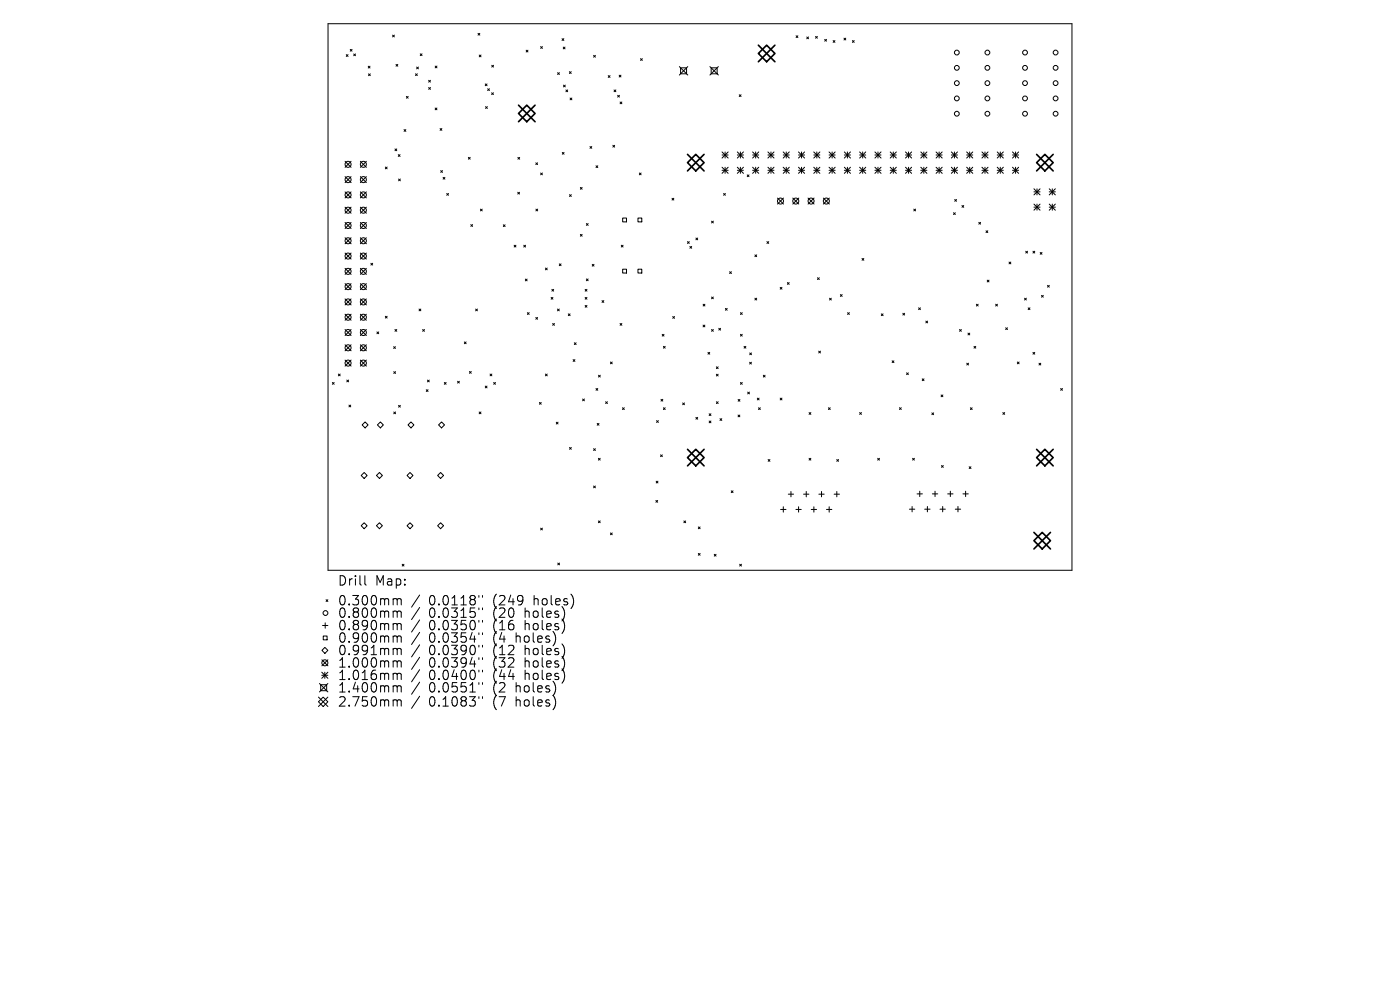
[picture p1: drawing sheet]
<svg xmlns="http://www.w3.org/2000/svg" width="297mm" height="210mm" viewBox="0 0 297 210" stroke-linecap="round" stroke-linejoin="round" font-family="sans-serif">
<defs><g id="words">
<g font-size="2.8">
<text x="71.6" y="124.5">Drill</text>
<text x="79.6" y="124.5">Map:</text>
<text x="71.6" y="128.7">0.300mm</text>
<text x="71.6" y="131.3">0.800mm</text>
<text x="91" y="128.7">0.0118&quot;</text>
<text x="91" y="131.3">0.0315&quot;</text>
<text x="104.7" y="128.7">(249</text>
<text x="104.7" y="131.3">(20</text>
<text x="111.6" y="131.3">holes)</text>
<text x="113.5" y="128.7">holes)</text>
<text x="71.6" y="134">0.890mm</text>
<text x="71.6" y="136.6">0.900mm</text>
<text x="91" y="134">0.0350&quot;</text>
<text x="91" y="136.6">0.0354&quot;</text>
<text x="104.7" y="134">(16</text>
<text x="104.7" y="136.6">(4</text>
<text x="109.7" y="136.6">holes)</text>
<text x="111.6" y="134">holes)</text>
<text x="71.6" y="139.3">0.991mm</text>
<text x="71.6" y="141.9">1.000mm</text>
<text x="91" y="139.3">0.0390&quot;</text>
<text x="91" y="141.9">0.0394&quot;</text>
<text x="104.7" y="139.3">(12</text>
<text x="104.7" y="141.9">(32</text>
<text x="111.6" y="139.3">holes)</text>
<text x="111.6" y="141.9">holes)</text>
<text x="71.6" y="144.5">1.016mm</text>
<text x="71.6" y="147.2">1.400mm</text>
<text x="91" y="144.5">0.0400&quot;</text>
<text x="91" y="147.2">0.0551&quot;</text>
<text x="104.7" y="144.5">(44</text>
<text x="104.7" y="147.2">(2</text>
<text x="109.7" y="147.2">holes)</text>
<text x="111.6" y="144.5">holes)</text>
<text x="71.6" y="150.2">2.750mm</text>
<text x="91" y="150.2">0.1083&quot;</text>
<text x="104.7" y="150.2">(7</text>
<text x="109.7" y="150.2">holes)</text>
</g>
</g></defs>
<g fill="none" stroke="#000" stroke-width=".21">
<path d="M69.6 5h157.8v116h-157.8zM73.5 11.6l.3 .4M73.8 11.6l-.3 .4M74.3 10.5l.4 .4M74.7 10.5l-.4 .4M75 11.4l.4 .4M75.4 11.4l-.4 .4M78.1 14l.4 .4M78.2 15.7l.4 .4M78.5 14l-.4 .4M78.6 15.7l-.4 .4M83.3 7.4l.4 .4"/>
<path d="M83.7 7.4l-.4 .4M84 13.7l.4 .3M84.4 13.7l-.4 .3M88.1 15.7l.4 .3M88.4 14.2l.4 .4M88.5 15.7l-.4 .3M88.8 14.2l-.4 .4M89.2 11.4l.3 .4M89.5 11.4l-.3 .4M90.9 17l.4 .4M90.9 18.6l.4 .3M91.3 17l-.4 .4"/>
<path d="M91.3 18.6l-.4 .3M92.3 14l.4 .4M92.7 14l-.4 .4M101.4 7.1l.4 .4M101.7 11.7l.3 .4M101.8 7.1l-.4 .4M102 11.7l-.3 .4M102.9 17.8l.4 .4M103.3 17.8l-.4 .4M103.5 18.8l.3 .4M103.8 18.8l-.3 .4M104.3 19.7l.4 .4"/>
<path d="M104.3 13.8l.4 .4M104.7 19.7l-.4 .4M104.7 13.8l-.4 .4M111.6 10.7l.4 .3M112 10.7l-.4 .3M114.7 9.9l.4 .4M115.1 9.9l-.4 .4M118.3 15.4l.4 .4M118.7 15.4l-.4 .4M119.2 8.2l.4 .4M119.5 10l.4 .4M119.5 18.1l.4 .3"/>
<path d="M119.6 8.2l-.4 .4M119.9 10l-.4 .4M119.9 18.1l-.4 .3M120.1 19.1l.3 .4M120.4 19.1l-.3 .4M120.8 15.2l.4 .4M121.2 15.2l-.4 .4M125.9 11.7l.4 .4M126.3 11.7l-.4 .4M129 16l.4 .4M129.4 16l-.4 .4M130.3 19.1l.4 .4"/>
<path d="M130.7 19.1l-.4 .4M131.4 16l.3 .3M131.7 16l-.3 .3M135.9 12.4l.4 .4M136.3 12.4l-.4 .4M144.1 14.1l1.8 1.8M144.4 14.4h1.2v1.3h-1.2zM145.9 14.1l-1.8 1.8M150.6 14.1l1.8 1.8M150.9 14.4h1.2v1.3h-1.2zM152.4 14.1l-1.8 1.8M168.9 7.6l.4 .4"/>
<path d="M169.3 7.6l-.4 .4M171.1 7.8l.4 .4M171.5 7.8l-.4 .4M173 7.7l.4 .4M173.4 7.7l-.4 .4M175 8.4l.3 .3M175.3 8.4l-.3 .3M176.7 8.6l.4 .4M177.1 8.6l-.4 .4M179 8.1l.4 .4M179.4 8.1l-.4 .4M180.8 8.6l.4 .4"/>
<path d="M181.2 8.6l-.4 .4M73.2 34.2l1.3 1.3M73.2 37.5l1.3 1.2M74.5 34.2l-1.3 1.3M74.5 37.5l-1.3 1.2M76.4 37.5l1.3 1.2M76.4 34.2l1.3 1.3M77.7 34.2l-1.3 1.3M77.7 37.5l-1.3 1.2M81.7 35.4l.4 .4M82.1 35.4l-.4 .4M83.8 31.6l.4 .4"/>
<path d="M84.2 31.6l-.4 .4M84.5 32.8l.4 .4M84.6 38l.3 .4M84.9 32.8l-.4 .4M84.9 38l-.3 .4M85.7 27.5l.4 .4M86.1 27.5l-.4 .4M86.2 20.5l.4 .3M86.6 20.5l-.4 .3M92.3 22.9l.4 .4M92.7 22.9l-.4 .4M93.4 27.3l.3 .3"/>
<path d="M93.5 36.2l.4 .4M93.7 27.3l-.3 .3M93.9 36.2l-.4 .4M94 37.6l.4 .4M94.4 37.6l-.4 .4M99.4 33.4l.3 .4M99.7 33.4l-.3 .4M103 22.6l.4 .4M103.4 22.6l-.4 .4M109.9 33.4l.3 .4M110.2 33.4l-.3 .4M113.7 34.5l.3 .4"/>
<path d="M114 34.5l-.3 .4M114.7 36.7l.4 .4M115.1 36.7l-.4 .4M119.3 32.3l.4 .4M119.7 32.3l-.4 .4M120.9 20.8l.4 .4M121.3 20.8l-.4 .4M123.1 39.8l.4 .3M123.5 39.8l-.4 .3M125.2 31.1l.3 .4M125.5 31.1l-.3 .4M126.4 35.2l.4 .3"/>
<path d="M126.8 35.2l-.4 .3M130 30.8l.4 .4M130.4 30.8l-.4 .4M131 20.2l.4 .4M131.4 20.2l-.4 .4M131.5 21.6l.4 .4M131.9 21.6l-.4 .4M135.6 36.7l.4 .4M136 36.7l-.4 .4M153.2 32.2l1.3 1.3M153.2 32.9h1.3M153.2 35.5l1.3 1.3"/>
<path d="M153.2 36.1h1.3M153.8 32.2v1.3M153.8 35.5v1.3M154.5 32.2l-1.3 1.3M154.5 35.5l-1.3 1.3M156.4 35.5l1.3 1.3M156.4 32.9h1.3M156.4 36.1h1.3M156.4 32.2l1.3 1.3M156.8 20.1l.4 .4M157.1 32.2v1.3M157.1 35.5v1.3"/>
<path d="M157.2 20.1l-.4 .4M157.7 32.2l-1.3 1.3M157.7 35.5l-1.3 1.3M158.5 37.1l.4 .4M158.9 37.1l-.4 .4M159.7 32.9h1.3M159.7 36.1h1.3M159.7 35.5l1.3 1.3M159.7 32.2l1.3 1.3M160.3 32.2v1.3M160.3 35.5v1.3M161 32.2l-1.3 1.3"/>
<path d="M161 35.5l-1.3 1.3M162.9 32.9h1.3M162.9 36.1h1.3M162.9 35.5l1.3 1.3M162.9 32.2l1.3 1.3M163.6 32.2v1.3M163.6 35.5v1.3M164.2 32.2l-1.3 1.3M164.2 35.5l-1.3 1.3M166.2 32.9h1.2M166.2 36.1h1.2M166.2 32.2l1.2 1.3"/>
<path d="M166.2 35.5l1.2 1.3M166.8 32.2v1.3M166.8 35.5v1.3M167.4 32.2l-1.2 1.3M167.4 35.5l-1.2 1.3M169.4 32.9h1.3M169.4 36.1h1.3M169.4 35.5l1.3 1.3M169.4 32.2l1.3 1.3M170 32.2v1.3M170 35.5v1.3M170.7 32.2l-1.3 1.3"/>
<path d="M170.7 35.5l-1.3 1.3M172.6 32.9h1.3M172.6 36.1h1.3M172.6 35.5l1.3 1.3M172.6 32.2l1.3 1.3M173.3 32.2v1.3M173.3 35.5v1.3M173.9 32.2l-1.3 1.3M173.9 35.5l-1.3 1.3M175.9 32.9h1.3M175.9 36.1h1.3M175.9 35.5l1.3 1.3"/>
<path d="M175.9 32.2l1.3 1.3M176.5 32.2v1.3M176.5 35.5v1.3M177.2 32.2l-1.3 1.3M177.2 35.5l-1.3 1.3M179.1 32.9h1.3M179.1 36.1h1.3M179.1 35.5l1.3 1.3M179.1 32.2l1.3 1.3M179.8 32.2v1.3M179.8 35.5v1.3M180.4 32.2l-1.3 1.3"/>
<path d="M180.4 35.5l-1.3 1.3M182.4 32.9h1.3M182.4 36.1h1.3M182.4 35.5l1.3 1.3M182.4 32.2l1.3 1.3M183 32.2v1.3M183 35.5v1.3M183.7 32.2l-1.3 1.3M183.7 35.5l-1.3 1.3M185.6 32.9h1.3M185.6 36.1h1.3M185.6 35.5l1.3 1.3"/>
<path d="M185.6 32.2l1.3 1.3M186.3 32.2v1.3M186.3 35.5v1.3M186.9 32.2l-1.3 1.3M186.9 35.5l-1.3 1.3M188.9 32.9h1.3M188.9 36.1h1.3M188.9 35.5l1.3 1.3M188.9 32.2l1.3 1.3M189.5 32.2v1.3M189.5 35.5v1.3M190.2 32.2l-1.3 1.3"/>
<path d="M190.2 35.5l-1.3 1.3M192.1 32.9h1.3M192.1 36.1h1.3M192.1 35.5l1.3 1.3M192.1 32.2l1.3 1.3M192.7 32.2v1.3M192.7 35.5v1.3M193.4 35.5l-1.3 1.3M193.4 32.2l-1.3 1.3M195.3 32.9h1.3M195.3 36.1h1.3M195.3 35.5l1.3 1.3"/>
<path d="M195.3 32.2l1.3 1.3M196 32.2v1.3M196 35.5v1.3M196.6 32.2l-1.3 1.3M196.6 35.5l-1.3 1.3M198.6 32.9h1.3M198.6 36.1h1.3M198.6 35.5l1.3 1.3M198.6 32.2l1.3 1.3M199.2 32.2v1.3M199.2 35.5v1.3M199.9 32.2l-1.3 1.3"/>
<path d="M199.9 35.5l-1.3 1.3M201.8 32.9h1.3M201.8 36.1h1.3M201.8 32.2l1.3 1.3M201.8 35.5l1.3 1.3M202.5 32.2v1.3M202.5 35.5v1.3M203.1 35.5l-1.3 1.3M203.1 32.2l-1.3 1.3M205.1 32.9h1.3M205.1 36.1h1.3M205.1 35.5l1.3 1.3"/>
<path d="M205.1 32.2l1.3 1.3M205.7 32.2v1.3M205.7 35.5v1.3M206.4 32.2l-1.3 1.3M206.4 35.5l-1.3 1.3M208.3 32.9h1.3M208.3 36.1h1.3M208.3 35.5l1.3 1.3M208.3 32.2l1.3 1.3M209 32.2v1.3M209 35.5v1.3M209.6 32.2l-1.3 1.3"/>
<path d="M209.6 35.5l-1.3 1.3M211.6 32.9h1.3M211.6 36.1h1.3M211.6 35.5l1.3 1.3M211.6 32.2l1.3 1.3M212.2 32.2v1.3M212.2 35.5v1.3M212.9 32.2l-1.3 1.3M212.9 35.5l-1.3 1.3M214.8 32.9h1.3M214.8 36.1h1.3M214.8 35.5l1.3 1.3"/>
<path d="M214.8 32.2l1.3 1.3M215.4 32.2v1.3M215.4 35.5v1.3M216.1 32.2l-1.3 1.3M216.1 35.5l-1.3 1.3M73.2 56.9l1.3 1.3M73.2 40.7l1.3 1.3M73.2 44l1.3 1.2M73.2 47.2l1.3 1.3M73.2 50.4l1.3 1.3M73.2 53.7l1.3 1.3M74.5 50.4l-1.3 1.3"/>
<path d="M74.5 40.7l-1.3 1.3M74.5 44l-1.3 1.2M74.5 47.2l-1.3 1.3M74.5 53.7l-1.3 1.3M74.5 56.9l-1.3 1.3M76.4 40.7l1.3 1.3M76.4 44l1.3 1.2M76.4 47.2l1.3 1.3M76.4 53.7l1.3 1.3M76.4 56.9l1.3 1.3M76.4 50.4l1.3 1.3M77.7 47.2l-1.3 1.3"/>
<path d="M77.7 40.7l-1.3 1.3M77.7 44l-1.3 1.2M77.7 50.4l-1.3 1.3M77.7 53.7l-1.3 1.3M77.7 56.9l-1.3 1.3M78.7 55.9l.4 .3M79.1 55.9l-.4 .3M94.8 41l.4 .4M95.2 41l-.4 .4M99.9 47.6l.4 .4M100.3 47.6l-.4 .4M101.9 44.4l.4 .3"/>
<path d="M102.3 44.4l-.4 .3M106.8 47.7l.4 .4M107.2 47.7l-.4 .4M109.1 52l.4 .4M109.5 52l-.4 .4M109.8 40.8l.4 .4M110.2 40.8l-.4 .4M111.1 52l.4 .4M111.4 59.2l.4 .4M111.5 52l-.4 .4M111.8 59.2l-.4 .4M113.7 44.4l.4 .3"/>
<path d="M114.1 44.4l-.4 .3M115.7 56.9l.4 .3M116.1 56.9l-.4 .3M118.6 56l.4 .4M119 56l-.4 .4M120.8 41.3l.4 .4M121.2 41.3l-.4 .4M123.1 49.7l.4 .4M123.5 49.7l-.4 .4M124.4 47.4l.4 .4M124.4 59.2l.4 .4M124.8 47.4l-.4 .4"/>
<path d="M124.8 59.2l-.4 .4M125.6 56.1l.4 .4M126 56.1l-.4 .4M131.8 52l.4 .4M132.1 46.3h.8v.8h-.8zM132.1 57.1h.8v.8h-.8zM132.2 52l-.4 .4M135.3 46.3h.9v.8h-.9zM135.3 57.1h.9v.8h-.9zM142.6 42.1l.3 .3M142.9 42.1l-.3 .3M145.8 51.3l.4 .3"/>
<path d="M146.2 51.3l-.4 .3M146.4 52.3l.3 .4M146.7 52.3l-.3 .4M147.6 50.5l.4 .4M148 50.5l-.4 .4M151 46.9l.3 .4M151.3 46.9l-.3 .4M153.5 41l.4 .4M153.9 41l-.4 .4M154.8 57.6l.4 .4M155.2 57.6l-.4 .4M160.1 54.1l.4 .3"/>
<path d="M160.5 54.1l-.4 .3M162.7 51.3l.4 .3M163.1 51.3l-.4 .3M164.9 42l1.3 1.3M166.2 42l-1.3 1.3M167 59.9l.4 .4M167.4 59.9l-.4 .4M168.2 42l1.3 1.3M169.5 42l-1.3 1.3M171.4 42l1.3 1.3M172.7 42l-1.3 1.3M173.4 58.9l.4 .4"/>
<path d="M173.8 58.9l-.4 .4M174.7 42l1.2 1.3M175.9 42l-1.2 1.3M182.9 54.8l.4 .4M183.3 54.8l-.4 .4M193.9 44.4l.3 .3M194.2 44.4l-.3 .3M202.3 45.1l.4 .4M202.5 42.3l.4 .4M202.7 45.1l-.4 .4M202.9 42.3l-.4 .4M204.1 43.6l.4 .4"/>
<path d="M204.5 43.6l-.4 .4M207.6 47.2l.4 .4M208 47.2l-.4 .4M209.2 49l.4 .3M209.4 59.4l.4 .4M209.6 49l-.4 .3M209.8 59.4l-.4 .4M214.1 55.6l.3 .4M214.4 55.6l-.3 .4M217.6 53.3l.4 .4M218 53.3l-.4 .4M219.1 53.3l.4 .4"/>
<path d="M219.3 40.1l1.3 1.2M219.3 40.7h1.3M219.3 43.3l1.3 1.3M219.3 43.9h1.3M219.5 53.3l-.4 .4M220 40.1v1.2M220 43.3v1.3M220.6 40.1l-1.3 1.2M220.6 43.3l-1.3 1.3M220.7 53.6l.4 .3M221.1 53.6l-.4 .3M222.6 40.1l1.3 1.2"/>
<path d="M222.6 40.7h1.3M222.6 43.9h1.3M222.6 43.3l1.3 1.3M223.2 40.1v1.2M223.2 43.3v1.3M223.9 40.1l-1.3 1.2M223.9 43.3l-1.3 1.3M71.8 79.3l.4 .4M72.2 79.3l-.4 .4M73.2 60.2l1.3 1.2M73.2 63.4l1.3 1.3M73.2 66.7l1.3 1.2"/>
<path d="M73.2 69.9l1.3 1.3M73.2 73.1l1.3 1.3M73.2 76.4l1.3 1.3M74.5 60.2l-1.3 1.2M74.5 63.4l-1.3 1.3M74.5 66.7l-1.3 1.2M74.5 69.9l-1.3 1.3M74.5 73.1l-1.3 1.3M74.5 76.4l-1.3 1.3M76.4 63.4l1.3 1.3M76.4 66.7l1.3 1.2M76.4 69.9l1.3 1.3"/>
<path d="M76.4 73.1l1.3 1.3M76.4 76.4l1.3 1.3M76.4 60.2l1.3 1.2M77.7 60.2l-1.3 1.2M77.7 63.4l-1.3 1.3M77.7 66.7l-1.3 1.2M77.7 69.9l-1.3 1.3M77.7 73.1l-1.3 1.3M77.7 76.4l-1.3 1.3M80 70.4l.3 .4M80.3 70.4l-.3 .4M81.7 67.1l.4 .4"/>
<path d="M82.1 67.1l-.4 .4M83.5 73.5l.4 .4M83.5 78.8l.4 .4M83.8 69.9l.4 .4M83.9 73.5l-.4 .4M83.9 78.8l-.4 .4M84.2 69.9l-.4 .4M88.9 65.6l.4 .3M89.3 65.6l-.4 .3M89.7 69.9l.3 .4M90 69.9l-.3 .4M98.5 72.5l.4 .4"/>
<path d="M98.9 72.5l-.4 .4M99.6 78.8l.4 .4M100 78.8l-.4 .4M100.9 65.6l.4 .3M101.3 65.6l-.4 .3M104 79.3l.3 .4M104.3 79.3l-.3 .4M111.9 66.3l.4 .4M112.3 66.3l-.4 .4M113.7 67.3l.4 .4M114.1 67.3l-.4 .4M115.7 79.3l.4 .4"/>
<path d="M116.1 79.3l-.4 .4M116.9 63.1l.4 .4M117.1 61.4l.4 .4M117.2 68.6l.4 .4M117.3 63.1l-.4 .4M117.5 61.4l-.4 .4M117.6 68.6l-.4 .4M118.3 65.6l.3 .3M118.6 65.6l-.3 .3M120.6 66.6l.3 .4M120.9 66.6l-.3 .4M121.6 76.3l.4 .4"/>
<path d="M121.8 72.7l.4 .4M122 76.3l-.4 .4M122.2 72.7l-.4 .4M124.1 61.4l.4 .4M124.1 63.1l.4 .4M124.1 64.8l.4 .4M124.5 61.4l-.4 .4M124.5 63.1l-.4 .4M124.5 64.8l-.4 .4M127 79.6l.4 .4M127.4 79.6l-.4 .4M127.7 63.8l.4 .4"/>
<path d="M128.1 63.8l-.4 .4M129.5 76.8l.4 .4M129.9 76.8l-.4 .4M131.5 68.6l.4 .4M131.9 68.6l-.4 .4M140.5 70.9l.4 .4M140.7 73.5l.4 .4M140.9 70.9l-.4 .4M141.1 73.5l-.4 .4M142.7 67.1l.4 .4M143.1 67.1l-.4 .4M149.2 69l.3 .3"/>
<path d="M149.2 64.5l.3 .4M149.5 69l-.3 .3M149.5 64.5l-.3 .4M150.2 74.7l.4 .4M150.6 74.7l-.4 .4M151 63l.3 .4M151 69.9l.3 .4M151.3 63l-.3 .4M151.3 69.9l-.3 .4M152 77.8l.4 .4M152 79.4l.4 .4M152.4 77.8l-.4 .4"/>
<path d="M152.4 79.4l-.4 .4M152.5 69.6l.4 .4M152.9 69.6l-.4 .4M153.9 65.4l.4 .4M154.3 65.4l-.4 .4M157.1 66.3l.4 .4M157.1 70.9l.4 .4M157.5 66.3l-.4 .4M157.5 70.9l-.4 .4M157.8 73.5l.4 .4M158.2 73.5l-.4 .4M159 76.8l.4 .4"/>
<path d="M159 74.9l.4 .4M159.4 76.8l-.4 .4M159.4 74.9l-.4 .4M160.1 63.3l.4 .3M160.5 63.3l-.4 .3M161.9 79.6l.4 .4M162.3 79.6l-.4 .4M165.5 61l.4 .3M165.9 61l-.4 .3M173.7 74.5l.4 .4M174.1 74.5l-.4 .4M176 63.3l.4 .3"/>
<path d="M176.4 63.3l-.4 .3M178.3 62.5l.4 .4M178.7 62.5l-.4 .4M179.8 66.3l.4 .4M180.2 66.3l-.4 .4M187 66.6l.3 .4M187.3 66.6l-.3 .4M189.3 76.5l.3 .4M189.6 76.5l-.3 .4M191.5 66.5l.4 .3M191.9 66.5l-.4 .3M192.3 79.1l.4 .4"/>
<path d="M192.7 79.1l-.4 .4M194.9 65.3l.4 .4M195.3 65.3l-.4 .4M196.4 68.1l.4 .4M196.8 68.1l-.4 .4M203.6 69.9l.3 .4M203.9 69.9l-.3 .4M205.1 77l.4 .4M205.3 70.7l.4 .3M205.5 77l-.4 .4M205.7 70.7l-.4 .3M206.6 73.5l.4 .4"/>
<path d="M207 73.5l-.4 .4M207.1 64.5l.4 .4M207.5 64.5l-.4 .4M211.2 64.5l.4 .4M211.6 64.5l-.4 .4M213.3 69.5l.4 .4M213.7 69.5l-.4 .4M215.8 76.8l.4 .4M216.2 76.8l-.4 .4M217.4 63.3l.3 .3M217.7 63.3l-.3 .3M218.1 65.3l.4 .4"/>
<path d="M218.5 65.3l-.4 .4M219.1 74.7l.4 .4M219.5 74.7l-.4 .4M220.4 77l.4 .4M220.8 77l-.4 .4M220.9 62.7l.4 .3M221.3 62.7l-.4 .3M222.2 60.5l.4 .4M222.6 60.5l-.4 .4M70.5 81.1l.4 .4M70.9 81.1l-.4 .4M73.6 80.6l.4 .4"/>
<path d="M74 80.6l-.4 .4M74 85.9l.4 .4M74.4 85.9l-.4 .4M76.8 90.1l.7-.6 .6 .6-.6 .7zM80.1 90.1l.6-.6 .6 .6-.6 .7zM83.5 87.4l.4 .4M83.9 87.4l-.4 .4M84.6 86l.3 .4M84.9 86l-.3 .4M87.2 89.5l.6 .6-.6 .7-.6-.7zM90.4 82.7l.4 .3M90.7 80.6l.4 .4"/>
<path d="M90.8 82.7l-.4 .3M91.1 80.6l-.4 .4M93 90.1l.7-.6 .6 .6-.6 .7zM94.3 81.1l.3 .4M94.6 81.1l-.3 .4M97.1 80.9l.4 .4M97.5 80.9l-.4 .4M101.7 87.4l.3 .4M102 87.4l-.3 .4M102.9 81.9l.4 .4M103.3 81.9l-.4 .4M104.7 81.1l.4 .4"/>
<path d="M105.1 81.1l-.4 .4M114.4 85.4l.4 .4M114.8 85.4l-.4 .4M118 89.6l.4 .3M118.4 89.6l-.4 .3M120.8 94.9l.4 .4M121.2 94.9l-.4 .4M123.6 84.6l.4 .4M124 84.6l-.4 .4M125.9 95.2l.4 .4M126.3 95.2l-.4 .4M126.4 82.4l.4 .4"/>
<path d="M126.7 89.8l.4 .4M126.8 82.4l-.4 .4M126.9 97.2l.4 .4M127.1 89.8l-.4 .4M127.3 97.2l-.4 .4M128.5 85.2l.4 .4M128.9 85.2l-.4 .4M132.1 86.5l.3 .4M132.4 86.5l-.3 .4M139.3 89.2l.4 .4M139.7 89.2l-.4 .4M140.1 96.5l.4 .4"/>
<path d="M140.2 84.7l.4 .4M140.5 96.5l-.4 .4M140.6 84.7l-.4 .4M140.7 86.5l.4 .4M141.1 86.5l-.4 .4M144.8 85.5l.4 .4M145.2 85.5l-.4 .4M147.6 88.5l.4 .4M148 88.5l-.4 .4M150.4 87.8l.4 .4M150.4 89.3l.4 .4M150.8 87.8l-.4 .4"/>
<path d="M150.8 89.3l-.4 .4M152 85.2l.4 .4M152.4 85.2l-.4 .4M152.7 88.8l.4 .4M153.1 88.8l-.4 .4M156.6 88l.4 .4M156.6 84.7l.4 .4M157 88l-.4 .4M157 84.7l-.4 .4M157.1 81.1l.4 .4M157.5 81.1l-.4 .4M158.6 83.2l.4 .4"/>
<path d="M159 83.2l-.4 .4M160.7 84.5l.3 .3M160.9 86.5l.4 .4M161 84.5l-.3 .3M161.3 86.5l-.4 .4M163 97.5l.3 .4M163.3 97.5l-.3 .4M165.5 84.5l.4 .3M165.9 84.5l-.4 .3M171.6 97.2l.4 .4M171.6 87.5l.4 .4M172 87.5l-.4 .4"/>
<path d="M172 97.2l-.4 .4M175.7 86.5l.4 .4M176.1 86.5l-.4 .4M177.5 97.5l.4 .4M177.9 97.5l-.4 .4M182.4 87.5l.3 .4M182.7 87.5l-.3 .4M186.2 97.2l.4 .4M186.6 97.2l-.4 .4M190.8 86.5l.4 .4M191.2 86.5l-.4 .4M193.6 97.2l.4 .4"/>
<path d="M194 97.2l-.4 .4M195.6 80.4l.4 .3M196 80.4l-.4 .3M197.7 87.6l.4 .4M198.1 87.6l-.4 .4M199.6 83.8l.4 .4M199.7 98.8l.4 .3M200 83.8l-.4 .4M200.1 98.8l-.4 .3M205.6 99l.4 .4M205.9 86.5l.3 .4M206 99l-.4 .4"/>
<path d="M206.2 86.5l-.3 .4M212.8 87.5l.3 .4M213.1 87.5l-.3 .4M225 82.4l.4 .4M225.4 82.4l-.4 .4M76.6 111.5l.7-.6 .6 .6-.6 .7zM77.3 100.2l.6 .7-.6 .6-.7-.6zM79.9 100.9l.6-.7 .6 .7-.6 .6zM80.5 110.9l.6 .6-.6 .7-.6-.7zM85.3 119.7l.4 .4M85.7 119.7l-.4 .4M86.4 100.9l.6-.7 .6 .7-.6 .6z"/>
<path d="M87 110.9l.6 .6-.6 .7-.7-.7zM92.8 111.5l.7-.6 .6 .6-.6 .7zM93.5 100.2l.6 .7-.6 .6-.7-.6zM114.7 112l.4 .4M115.1 112l-.4 .4M118.3 119.4l.4 .4M118.7 119.4l-.4 .4M125.9 103.1l.4 .4M126.3 103.1l-.4 .4M126.9 110.5l.4 .4M127.3 110.5l-.4 .4M129.5 113.1l.4 .3"/>
<path d="M129.9 113.1l-.4 .3M139.1 106.2l.4 .3M139.2 102.1l.4 .4M139.5 106.2l-.4 .3M139.6 102.1l-.4 .4M145.1 110.5l.4 .4M145.5 110.5l-.4 .4M148.1 111.8l.4 .4M148.1 117.4l.4 .4M148.5 111.8l-.4 .4M148.5 117.4l-.4 .4M151.5 117.6l.4 .4"/>
<path d="M151.9 117.6l-.4 .4M155.1 104.1l.4 .4M155.5 104.1l-.4 .4M156.9 119.7l.4 .4M157.3 119.7l-.4 .4M165.6 108.1h1.1M166.2 107.5v1.1M167.2 104.8h1.2M167.8 104.3v1.1M168.8 108.1h1.2M169.4 107.5v1.1M170.5 104.8h1.1"/>
<path d="M171 104.3v1.1M172.1 108.1h1.1M172.7 107.5v1.1M173.7 104.8h1.1M174.3 104.3v1.1M175.3 108.1h1.2M175.9 107.5v1.1M177 104.8h1.1M177.5 104.3v1.1M192.9 108h1.2M193.5 107.4v1.2M194.6 104.8h1.1"/>
<path d="M195.1 104.2v1.1M196.2 108h1.1M196.7 107.4v1.2M197.8 104.8h1.1M198.4 104.2v1.1M199.4 108h1.2M200 107.4v1.2M201 104.8h1.2M201.6 104.2v1.1M202.7 108h1.1M203.2 107.4v1.2M204.3 104.8h1.1"/>
<path d="M204.8 104.2v1.1M68.3 140l1.3 1.2M68.3 138l.6-.7 .7 .7-.7 .6zM68.4 132.7h1.2M68.6 134.9h.8v.8h-.8zM69 132.1v1.2M69.2 127.2l.4 .4M69.6 127.2l-.4 .4M69.6 140l-1.3 1.2M77.4 122.1v1.7l.3 .3M83.7 127h.3l.3 .3M83.7 129.6h.3l.3 .3"/>
<path d="M83.7 132.3l.5 .1 .1 .2M83.7 134.9l.5 .1 .1 .2M83.7 137.5l.5 .1 .1 .2M84.3 127.3l.2-.3 .5 .1 .1 1.2M84.3 127.3v1M84.3 129.9v1.1M84.3 132.6v1M84.3 135.2v1M84.3 137.8v1.1M84.3 129.9l.2-.3 .5 .1 .1 1.3M84.3 132.6l.2-.3 .5 .1 .1 1.2M84.3 135.2l.2-.3 .5 .1 .1 1.2"/>
<path d="M84.3 137.8l.2-.3 .5 .1 .1 1.3M89 126.2l-1.7 2.6M89 128.9l-1.7 2.5M89 131.5l-1.7 2.6M89 134.1l-1.7 2.6M89 136.8l-1.7 2.6M89 139.4l-1.7 2.6M101.6 126.3v.4M101.6 129v.3M101.6 131.6v.4M101.6 134.2v.4M101.6 136.9v.4"/>
<path d="M101.6 139.5v.4M102.4 126.3v.4M102.4 129v.3M102.4 131.6v.4M102.4 134.2v.4M102.4 136.9v.4M102.4 139.5v.4M67.6 148.9l1-1 1 1-1 1zM67.6 147.9l2 2M67.8 145l1.8 1.8M68 145.3h1.3v1.2h-1.3zM68.3 142.6l1.3 1.3"/>
<path d="M68.3 143.2h1.3M68.9 142.6v1.3M69.6 142.6l-1.3 1.3M69.6 145l-1.8 1.8M69.6 147.9l-2 2M83.7 140.2l.5 .1 .1 .2M83.7 142.8l.5 .1 .1 .2M83.7 145.5l.5 .1 .1 .2M83.7 148.5h.5l.1 .2M84.3 140.5v1M84.3 143.1v1.1M84.3 145.8v1"/>
<path d="M84.3 148.7v1.1M84.3 140.5l.2-.3 .5 .1 .1 1.2M84.3 143.1l.2-.3 .5 .1 .1 1.3M84.3 145.8l.2-.3 .5 .1 .1 1.2M84.3 148.7l.2-.2h.5l.1 1.3M89 142.1l-1.7 2.5M89 144.7l-1.7 2.6M89 147.7l-1.7 2.6M101.6 142.2v.3M101.6 144.8v.4M101.6 147.8v.4M102.4 142.2v.3"/>
<path d="M102.4 144.8v.4M102.4 147.8v.4"/>
<circle cx="203" cy="11.1" r=".51"/>
<circle cx="203" cy="14.4" r=".51"/>
<circle cx="203" cy="17.6" r=".51"/>
<circle cx="209.5" cy="11.1" r=".51"/>
<circle cx="209.5" cy="14.4" r=".51"/>
<circle cx="209.5" cy="17.6" r=".51"/>
<circle cx="217.5" cy="11.1" r=".51"/>
<circle cx="217.5" cy="14.4" r=".51"/>
<circle cx="217.5" cy="17.6" r=".51"/>
<circle cx="223.9" cy="11.1" r=".51"/>
<circle cx="223.9" cy="14.4" r=".51"/>
<circle cx="223.9" cy="17.6" r=".51"/>
<circle cx="73.8" cy="34.9" r=".64"/>
<circle cx="73.8" cy="38.1" r=".64"/>
<circle cx="77.1" cy="34.9" r=".64"/>
<circle cx="77.1" cy="38.1" r=".64"/>
<circle cx="203" cy="24.1" r=".51"/>
<circle cx="203" cy="20.9" r=".51"/>
<circle cx="209.5" cy="24.1" r=".51"/>
<circle cx="209.5" cy="20.9" r=".51"/>
<circle cx="217.5" cy="24.1" r=".51"/>
<circle cx="217.5" cy="20.9" r=".51"/>
<circle cx="223.9" cy="24.1" r=".51"/>
<circle cx="223.9" cy="20.9" r=".51"/>
<circle cx="73.8" cy="44.6" r=".64"/>
<circle cx="73.8" cy="47.8" r=".64"/>
<circle cx="73.8" cy="51.1" r=".64"/>
<circle cx="73.8" cy="41.3" r=".64"/>
<circle cx="73.8" cy="57.6" r=".64"/>
<circle cx="73.8" cy="54.3" r=".64"/>
<circle cx="77.1" cy="44.6" r=".64"/>
<circle cx="77.1" cy="47.8" r=".64"/>
<circle cx="77.1" cy="51.1" r=".64"/>
<circle cx="77.1" cy="41.3" r=".64"/>
<circle cx="77.1" cy="57.6" r=".64"/>
<circle cx="77.1" cy="54.3" r=".64"/>
<circle cx="165.6" cy="42.7" r=".64"/>
<circle cx="168.8" cy="42.7" r=".64"/>
<circle cx="172.1" cy="42.7" r=".64"/>
<circle cx="175.3" cy="42.7" r=".64"/>
<circle cx="73.8" cy="73.8" r=".64"/>
<circle cx="73.8" cy="60.8" r=".64"/>
<circle cx="73.8" cy="77" r=".64"/>
<circle cx="73.8" cy="64" r=".64"/>
<circle cx="73.8" cy="70.5" r=".64"/>
<circle cx="73.8" cy="67.3" r=".64"/>
<circle cx="77.1" cy="73.8" r=".64"/>
<circle cx="77.1" cy="60.8" r=".64"/>
<circle cx="77.1" cy="64" r=".64"/>
<circle cx="77.1" cy="77" r=".64"/>
<circle cx="77.1" cy="70.5" r=".64"/>
<circle cx="77.1" cy="67.3" r=".64"/>
<circle cx="69" cy="130" r=".51"/>
<circle cx="68.9" cy="140.6" r=".64"/>
</g>
<g fill="none" stroke="#000" stroke-width=".35">
<path d="M160.9 11.3l1.7-1.7 1.8 1.7-1.8 1.8zM160.9 9.6l3.5 3.5M164.4 9.6l-3.5 3.5M110 22.3l3.5 3.5M111.8 22.3l1.7 1.8-1.7 1.7-1.8-1.7zM113.5 22.3l-3.5 3.5M145.9 34.5l1.7-1.8 1.8 1.8-1.8 1.8zM145.9 32.7l3.5 3.6M149.4 32.7l-3.5 3.6M219.9 32.7l3.5 3.6M221.7 32.7l1.7 1.8-1.7 1.8-1.8-1.8zM223.4 32.7l-3.5 3.6"/>
<path d="M145.9 95.3l3.5 3.5M147.6 95.3l1.8 1.8-1.8 1.7-1.7-1.7zM149.4 95.3l-3.5 3.5M219.9 95.3l3.5 3.5M221.7 95.3l1.7 1.8-1.7 1.7-1.8-1.7zM223.4 95.3l-3.5 3.5M219.3 112.9l3.6 3.5M221.1 112.9l1.8 1.8-1.8 1.7-1.8-1.7zM222.9 112.9l-3.6 3.5"/>
</g>
<use href="#words"/>
</svg>
